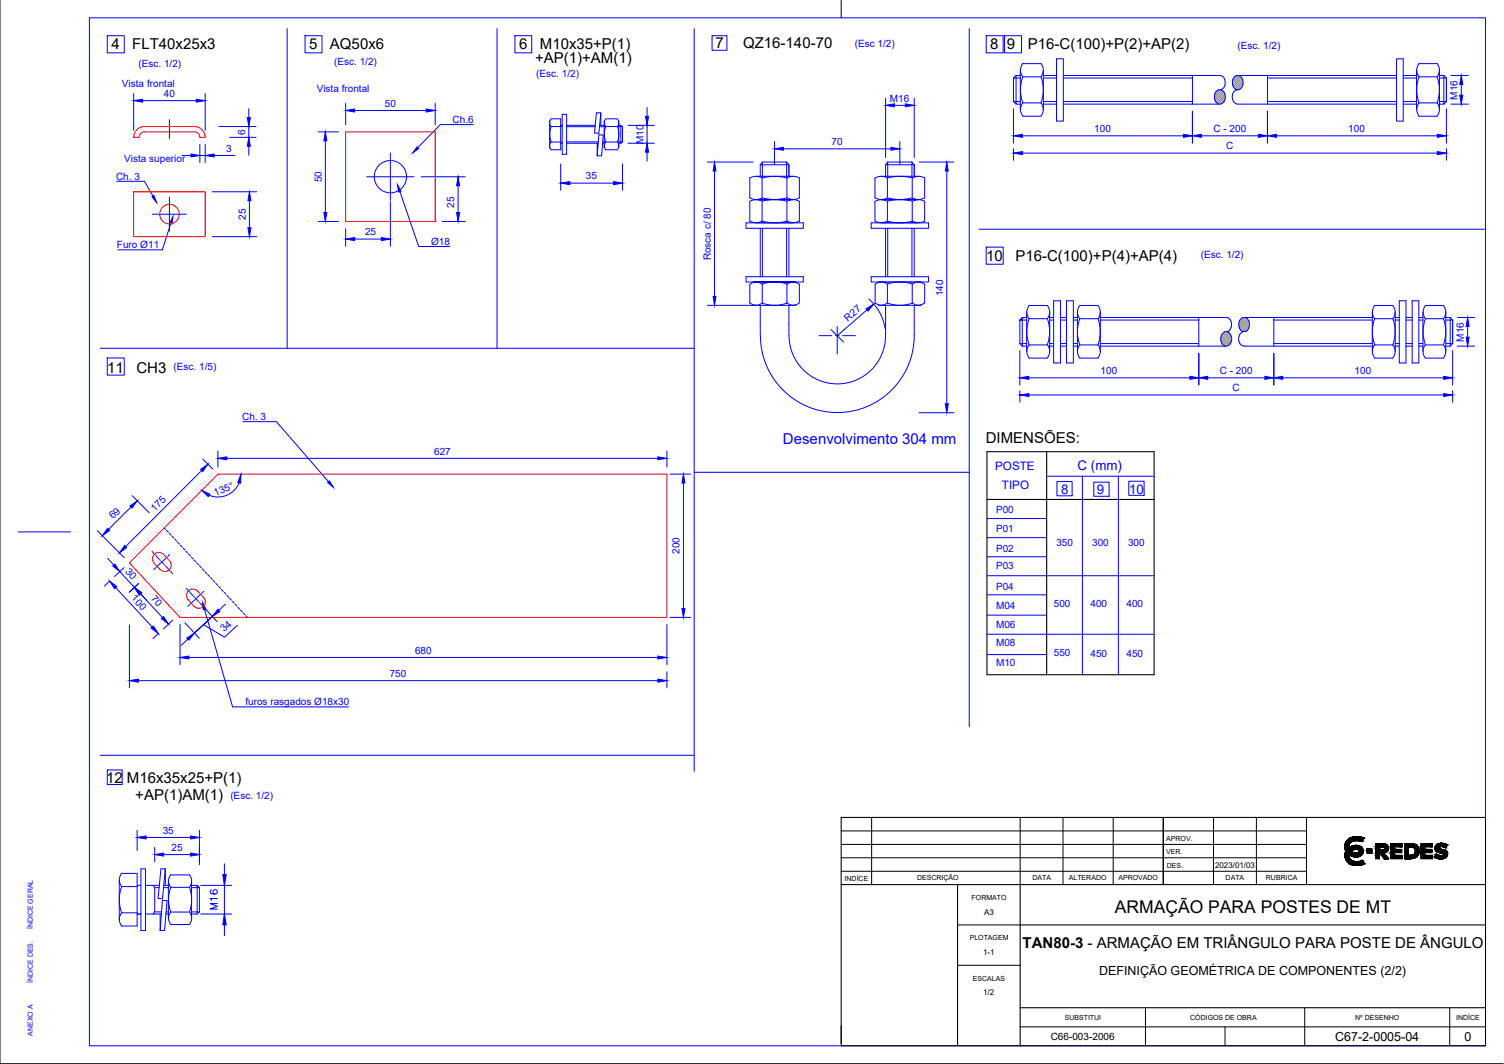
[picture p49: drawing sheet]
<svg xmlns="http://www.w3.org/2000/svg" width="420mm" height="297mm" viewBox="0 0 420 297" stroke-linecap="round" stroke-linejoin="round" font-family="sans-serif">
<defs><g id="words">
<text font-size="4.9" x="311.4" y="255">ARMAÇÃO PARA POSTES DE MT</text>
<g font-size="4.2">
<text x="31.1" y="13.7">4</text>
<text x="36.9" y="13.7">FLT40x25x3</text>
<text x="86.4" y="13.7">5</text>
<text x="92.2" y="13.7">AQ50x6</text>
<text x="145" y="13.7">6</text>
<text x="149.5" y="17.6">+AP(1)+AM(1)</text>
<text x="150.8" y="13.7">M10x35+P(1)</text>
<text x="199.9" y="13.5">7</text>
<text x="207.6" y="13.4">QZ16-140-70</text>
<text x="276.6" y="13.7">8 9</text>
<text x="287.1" y="13.7">P16-C(100)+P(2)+AP(2)</text>
<text x="275.5" y="72.8">10</text>
<text x="283.7" y="72.8">P16-C(100)+P(4)+AP(4)</text>
<text x="30" y="104">11</text>
<text x="38.1" y="104">CH3</text>
<text x="275.4" y="123.7">DIMENSÕES:</text>
<text x="29.6" y="218.5">12 M16x35x25+P(1)</text>
<text x="37.8" y="223.4">+AP(1)AM(1)</text>
<text x="285.7" y="264.6">TAN80-3 - ARMAÇÃO EM TRIÂNGULO PARA POSTE DE ÂNGULO</text>
</g>
<text font-size="4.2" fill="#00f" x="218.7" y="124">Desenvolvimento 304 mm</text>
<g font-size="3.7" fill="#00f">
<text x="301" y="131.3">C (mm)</text>
<text x="296.5" y="137.9">8</text>
<text x="306.5" y="137.9">9</text>
<text x="315.4" y="137.9">10</text>
</g>
<g font-size="3.5">
<text x="307" y="272.3">DEFINIÇÃO GEOMÉTRICA DE COMPONENTES (2/2)</text>
<text x="373" y="290.6">C67-2-0005-04</text>
<text x="409.1" y="290.6">0</text>
</g>
<g font-size="3.3" fill="#00f">
<text x="278" y="131.2">POSTE</text>
<text x="279.9" y="136.6">TIPO</text>
</g>
<g font-size="2.8" fill="#00f">
<text x="238.8" y="13">(Esc 1/2)</text>
<text x="345.7" y="13.8">(Esc. 1/2)</text>
<text x="38.7" y="18.6">(Esc. 1/2)</text>
<text x="93.3" y="18.1">(Esc. 1/2)</text>
<text x="149.8" y="21.4">(Esc. 1/2)</text>
<text x="34.1" y="24.3">Vista frontal</text>
<text x="45.8" y="27.1">40</text>
<text x="88.5" y="25.6">Vista frontal</text>
<text x="107.5" y="29.8">50</text>
<text x="248.6" y="28.4">M16</text>
<text x="407.2" y="27.8" transform="rotate(-90 407.2 27.8)">M16</text>
<text x="126.4" y="34.4">Ch.6</text>
<text x="68.5" y="37.6" transform="rotate(-90 68.5 37.6)">6</text>
<text x="179.7" y="40.2" transform="rotate(-90 179.7 40.2)">M10</text>
<text x="232.3" y="40.5">70</text>
<text x="305.7" y="36.9">100</text>
<text x="339" y="36.9">C - 200</text>
<text x="342.6" y="41.7">C</text>
<text x="376.6" y="36.9">100</text>
<text x="34.7" y="45.3">Vista superior</text>
<text x="63.2" y="42.4">3</text>
<text x="32.4" y="50.2">Ch. 3</text>
<text x="89.9" y="50.9" transform="rotate(-90 89.9 50.9)">50</text>
<text x="163.7" y="50.1">35</text>
<text x="126.9" y="58" transform="rotate(-90 126.9 58)">25</text>
<text x="68.7" y="61.3" transform="rotate(-90 68.7 61.3)">25</text>
<text x="102" y="65.7">25</text>
<text x="32.7" y="69.4">Furo Ø11</text>
<text x="120.4" y="68.4">Ø18</text>
<text x="335.4" y="72">(Esc. 1/2)</text>
<text x="198.6" y="72.7" transform="rotate(-90 198.6 72.7)">Rosca c/ 80</text>
<text x="263.4" y="82.7" transform="rotate(-90 263.4 82.7)">140</text>
<text x="236.9" y="89.8" transform="rotate(-41 236.9 89.8)">R27</text>
<text x="408.9" y="95.4" transform="rotate(-90 408.9 95.4)">M16</text>
<text x="48.5" y="103.2">(Esc. 1/5)</text>
<text x="307.5" y="104.4">100</text>
<text x="340.8" y="104.4">C - 200</text>
<text x="378.4" y="104.4">100</text>
<text x="344.3" y="109.2">C</text>
<text x="67.7" y="117.3">Ch. 3</text>
<text x="121.3" y="126.9">627</text>
<text x="43.3" y="142.9" transform="rotate(-45 43.3 142.9)">175</text>
<text x="60.2" y="138.5" transform="rotate(-22 60.2 138.5)">135°</text>
<text x="278.3" y="143.2">P00</text>
<text x="31.6" y="145" transform="rotate(-45 31.6 145)">69</text>
<text x="278.3" y="148.5">P01</text>
<text x="189.9" y="154.7" transform="rotate(-90 189.9 154.7)">200</text>
<text x="278.3" y="154.2">P02</text>
<text x="295.1" y="152.3">350</text>
<text x="305.1" y="152.3">300</text>
<text x="315.1" y="152.3">300</text>
<text x="34.8" y="159.6" transform="rotate(47 34.8 159.6)">30</text>
<text x="278.3" y="158.9">P03</text>
<text x="36.5" y="167.1" transform="rotate(47 36.5 167.1)">100</text>
<text x="42" y="167.2" transform="rotate(47 42 167.2)">70</text>
<text x="278.3" y="164.7">P04</text>
<text x="278.3" y="170">M04</text>
<text x="294.4" y="169.5">500</text>
<text x="304.6" y="169.5">400</text>
<text x="314.7" y="169.5">400</text>
<text x="62.7" y="176.5" transform="rotate(-43 62.7 176.5)">34</text>
<text x="278.3" y="175.3">M06</text>
<text x="116" y="182.5">680</text>
<text x="278.3" y="180.4">M08</text>
<text x="278.3" y="186">M10</text>
<text x="294.4" y="183.2">550</text>
<text x="304.6" y="183.3">450</text>
<text x="314.7" y="183.3">450</text>
<text x="108.9" y="189">750</text>
<text x="68.5" y="196.8">furos rasgados Ø18x30</text>
<text x="64.3" y="223">(Esc. 1/2)</text>
<text x="45.5" y="232.7">35</text>
<text x="47.9" y="237.6">25</text>
</g>
<text font-size="2.8" x="293.5" y="290.3">C66-003-2006</text>
<g font-size="2.2">
<text x="339.4" y="242.3">2023/01/03</text>
<text x="274.9" y="255.4">A3</text>
<text x="274.7" y="266.7">1-1</text>
<text x="274.6" y="277.8">1/2</text>
</g>
<g font-size="2">
<text x="325.8" y="238.5">VER.</text>
<text x="325.8" y="234.8">APROV.</text>
<text x="236" y="245.9">INDÍCE</text>
<text x="256.2" y="245.7">DESCRIÇÃO</text>
<text x="288.4" y="245.8">DATA</text>
<text x="298.6" y="245.8">ALTERADO</text>
<text x="312.4" y="245.8">APROVADO</text>
<text x="326" y="242.3">DES.</text>
<text x="342.4" y="245.8">DATA</text>
<text x="353.7" y="245.8">RUBRICA</text>
<text x="271.4" y="251.3">FORMATO</text>
<text x="270.9" y="262.5">PLOTAGEM</text>
<text x="271.7" y="273.9">ESCALAS</text>
<text x="297.4" y="284.7">SUBSTITUI</text>
<text x="332.5" y="284.7">CÓDIGOS DE OBRA</text>
<text x="378.6" y="284.8">Nº DESENHO</text>
<text x="406.8" y="284.8">INDÍCE</text>
</g>
<g font-size="2" fill="#00f">
<text x="9.2" y="259.4" transform="rotate(-90 9.2 259.4)">ÍNDICE GERAL</text>
<text x="9.2" y="274.4" transform="rotate(-90 9.2 274.4)">ÍNDICE DES.</text>
<text x="9.2" y="289.1" transform="rotate(-90 9.2 289.1)">ANEXO A</text>
</g>
</g></defs>
<!-- layer: folha -->
<path d="M25 5h390v287h-390zM5.1 148.5h14.7" fill="none" stroke="#00f" stroke-width=".28"/>
<path d="M235 .1v4.9M235 286.3v5" fill="none" stroke="#000" stroke-width=".28"/>
<!-- layer: Grosso -->
<path d="M275.7 139.4h46.7M275.7 126.1h46.7v62.3h-46.7zM292.4 126.1v62.3" fill="none" stroke="#000" stroke-width=".3"/>
<!-- layer: Fino -->
<g fill="none" stroke="#00f" stroke-width=".28">
<path d="M30 10h4.7v4.8h-4.7zM80.2 8v89.2M85.2 10h4.8v4.8h-4.8zM138.9 8v89.2M143.8 10h4.7v4.8h-4.7zM193.9 8v207.3M198.9 10h4.2v4h-4.2zM270.8 8v194.8M275.5 10h4.7v4.8h-4.7zM280.6 10h4.8v4.8h-4.8zM285 19.6v11M291.5 19.6v11"/>
<path d="M295.1 16.4h2v17.4h-2zM390.1 16.4h1.9v17.4h-1.9zM395.7 19.6v11M402.1 19.6v11M47.3 33.4v5.3M132.2 34.8h-9.2l-6.3 6.4M153.6 33.7l-.1 .7 .5 .9h2.6M153.9 33.2h2.7v8.6h-2.7l-.4-.7v-7.2zM154 35.3l-.4 1.9 .4 2.4M156.6 39.7l-2.6-.1-.5 1 .1 .7M157.1 31.9h1.2v11.2h-1.2zM157.1 39.7l-.5 .3h.5"/>
<path d="M157.1 35h-.5l.5 .3M158.3 35h8M158.3 40h8.8M158.3 35.4h7.9M158.3 39.6h8.8M166.6 31.5h1.3l-.6 5.7-1.2-.1zM166.8 40v3.5h1.3l.4-5.8-1.2-.1-.5 5.9M167.5 35h1.3M167.5 35.4h1.3M167.9 31.5v3.5M168.4 40h.4M168.4 39.6h.4"/>
<path d="M168.9 33.7l-.1 .7 .4 .9M169.2 35.3h3.3M169.2 33.2h3.3l.3 .7v7.2l-.3 .7h-3.3l-.4-.7v-7.2zM169.2 35.3l-.4 1.9 .4 2.4M172.5 39.7l-3.3-.1-.4 1 .1 .7M172.5 39.6l.4 1-.1 .7M172.8 33.7l.1 .7-.4 .9 .4 2.5-.4 1.8M172.8 35h.6M172.8 40h.6M172.8 35.4h1.1M172.8 39.6h1.1M173.4 35l.5 .4v4.2"/>
<path d="M173.4 35v5M173.9 39.6l-.5 .4M175.4 35h7.4M175.4 40h7.4M180.8 30v2.5M180.8 35v5M216.4 39.5v6.4M247.4 27.4v16.6M249.9 29.4h3M251.4 39.5v6.4M255.4 27.4v16.6M283.1 21.8v6.5l.7 .8"/>
<path d="M283.1 30.4v9.5M283.1 28.3h1.9M283.8 21.1v8h1.2M283.8 21.1l-.7 .7h1.9M283.8 21.1h1.2M285.6 37.9h45M285.7 28.7h5.1M285.7 21.4a2.86 2.86 0 0 1 0-3.7l5.1 .1a2.78 2.78 0 0 1 0 3.6M285.7 28.7a2.86 2.86 0 0 0 .1 3.7M285.7 32.5h5M290.8 28.7a10.3 10.3 0 0 0 0-7.3h-5.1a10.5 10.5 0 0 0 0 7.3M290.8 28.7a2.86 2.86 0 0 1 0 3.7"/>
<path d="M291.5 21.8h3.6M291.5 28.3h3.6M291.5 21.1h3.6M291.5 29.1h3.6M297.1 29.1h43.6M297.1 21.8h36M297.1 28.3h36M297.1 21.1l44.2 .1M333.1 21.1v8M333.1 31.1v8.8M335.6 37.9h16M339.8 25.5a1.6 1.6 0 0 1 2 0 1.6 1.6 0 0 1 .5 1.8 1.53 1.53 0 0 1-1.5 1.8 1.53 1.53 0 0 1-1.5-1.8 2.17 2.17 0 0 1 .5-1.8z"/>
<path d="M341.3 21.2a2.22 2.22 0 0 1-.3 3.8h-.2M344.7 25.6l-.4 1.5 .4 1.4M344.7 28.5l1.1 .6h44.3M345.2 21.2a2.35 2.35 0 0 0 0 3.7M345.3 21.2l.5-.1 .5 .1M345.8 21.1h44.3M345.8 25l-.6 .2-.5 .4M346.3 21.2a2.18 2.18 0 0 1 1 2.1 2.18 2.18 0 0 1-1.5 1.7l-.5-.1M354.1 21.8h36M354.1 21.1v8M354.1 31.1v8.8M354.1 28.3h36"/>
<path d="M356.6 37.9h44.9M392 21.8h3.7M392 28.3h3.7M392 21.1h3.7M392 29.1h3.7M396.4 28.7h5M396.4 32.5h5M396.4 21.4a2.86 2.86 0 0 1 0-3.7l5 .1a2.78 2.78 0 0 1 .1 3.6M396.4 28.7a2.86 2.86 0 0 0 .1 3.7M401.5 28.7a10.1 10.1 0 0 0-.1-7.3h-5a10.3 10.3 0 0 0 0 7.3M401.5 28.7a2.86 2.86 0 0 1-.1 3.7M402.1 21.8h2"/>
<path d="M402.1 28.3h2M402.1 21.1h1.3M402.1 29.1h1.3M403.4 21.1v8M403.4 21.1l.7 .7M404.1 28.3l-.7 .8M404.1 21.8v6.5M404.1 30.4v9.5M405.3 21.1h4.9M405.3 29.1h4.9M408.2 23.6v3M32.6 50.6h7.7l2.5 4.2"/>
<path d="M42.5 59.8h9.6M47.3 55.1v9.4M102.4 49.3h13.3M109.1 42.7v13.2M111.7 53.5l5.3 15.3h8.6M156.6 45.7v7.4M159.2 51.1h12.2M173.9 45.7v7.4M180.8 42.5v2.5M197.6 45.2h12.8M199.6 47.7v35M209.5 49.7v5.6"/>
<path d="M209.5 56.2v5.6M209.5 56.2l1.7-.5 1.7 .5M209.5 49.7l1.1-.4a3.3 3.3 0 0 1 2.3 .4 13.1 13.1 0 0 1 6.9 0M211.2 55.7h10.4M211.2 49.2h10.4M212.9 49.7v5.6M212.9 56.2v5.6M212.9 56.2a13.1 13.1 0 0 1 6.9 0M213 45.2h6.8M213 45.2v4M213 45.2l-.6 .8v3.2M218.9 41.6h30"/>
<path d="M219.8 45.2v4M219.8 45.2l.6 .8v3.2v-3.2h-8M219.8 49.7v5.6M219.8 55.2a13.1 13.1 0 0 1-6.9 0 3.4 3.4 0 0 1-3.4 0M219.9 49.7l1.7-.5 1.7 .5M219.9 55.2l1.7 .5 1.7-.5M223.3 49.7v5.6M223.3 56.2v5.6M223.3 56.2l-1.7-.5-1.7 .5-.1 5.6M244.5 56.2l1.7-.5 1.7 .5v5.6l-1.7 .4-1.8-.4zM246.2 55.7h10.4M246.2 49.2h10.4"/>
<path d="M247.9 49.7v5.6M247.9 49.7l-1.7-.5-1.7 .5-.1 5.6 1.8 .4 1.7-.5M247.9 56.2a13.1 13.1 0 0 1 7 0M247.9 49.7a13.1 13.1 0 0 1 7 0M247.9 55.2a13.1 13.1 0 0 0 7 0M248 45.2h6.8M248 45.2v4M248 45.2l-.6 .8v3.2M254.8 45.2v4M254.8 45.2l.6 .8v3.2v-3.2h-8M254.8 49.7v5.6M254.9 56.2l1.7-.5 1.7 .5v5.6l-1.7 .4-1.7-.5z"/>
<path d="M254.9 49.7l1.7-.5 1.7 .5v5.6l-1.7 .4-1.7-.5M256.8 45.2h9.7M264.5 47.7v65M283.1 41.5v3.2M285.6 42.7h115.9M404.1 41.5v3.2M47.7 62.4l-2.4 7.4h-12.4M208.4 62.2h16v1.5h-16zM208.4 77.2h16v1.5h-16zM209.5 61.7l1.7 .5 1.7-.5a13.1 13.1 0 0 0 6.9 0M210.3 78.9l1.4-.1 1.3 .6M212.4 63.7v13.5"/>
<path d="M212.9 79.4v5.2M213 79.3a9.6 9.6 0 0 1 6.9 0M213 63.7v13.5M219.8 63.7v13.5M219.9 61.7l1.7 .5 1.7-.5M220.4 63.7v13.5M222.2 78.7l1.1 .7v5.2l-1.1 .6h-11.6l-1.1-.6v-5.2l1.1-.7M222.2 78.7h-11.6h11.6M222.4 78.9l-1.3-.1-1.2 .6-.1 5.2M243.4 62.2h16v1.5h-16zM243.4 77.2h16v1.5h-16zM244.5 79.4l1.1-.7h11.6l1.1 .7v5.2l-1.1 .6h-11.6l-1.1-.6z"/>
<path d="M245.3 78.9l1.4-.1 1.3 .6M247.4 63.7v13.5M247.9 79.4v5.2M247.9 79.3a9.6 9.6 0 0 1 7 0M247.9 61.7a13.1 13.1 0 0 0 7 0M248 63.7v13.5M254.8 63.7v13.5M254.8 79.4v5.2M255.4 63.7v13.5M257.5 78.9l-1.4-.1-1.2 .6M273.5 64h141.5M275.5 69h4.7v4.8h-4.7z"/>
<path d="M28 97.2h165.9M30 99.9h4.7v4.8h-4.7zM197.6 85.2h12.8M212.4 85.2v8.5M212.9 84.6a9.6 9.6 0 0 0 7 0M213 84.6l-1.3 .6-1.3-.1M219.9 84.6l1.2 .6 1.4-.1M220.4 85.2v8.5a13.5 13.5 0 0 0 13.5 13.5 13.5 13.5 0 0 0 13.5-13.5v-8.5M228.8 93.7h3.6M232.1 92l3.6 3.5M233.4 93.7h1M233.9 91.1v7.7"/>
<path d="M235.4 93.7h3.6M242.2 86.5l-8.3 7.2M242.7 83.5a13.5 13.5 0 0 1 4.5 8.2M247.9 84.6l-1.2 .6-1.4-.1M247.9 84.6a9.6 9.6 0 0 0 7 0M254.9 84.6l1.2 .6 1.4-.1M255.4 85.2a43 43 0 0 1-.7 13.9 21.5 21.5 0 0 1-23.5 15.9 21.5 21.5 0 0 1-18.8-21.3M284.9 97.9v9.6M284.9 89.4v6.5l.7 .7v-8l-.7 .8h1.9M284.9 95.9h1.9M285.6 88.6h1.2M285.6 96.6h1.2"/>
<path d="M286.8 87.1v11M287.5 85.3h5.1a2.86 2.86 0 0 1 0 3.7h-5.1M287.5 96.3h5.1M287.5 85.3a2.86 2.86 0 0 0 0 3.7M287.5 88.9a10.3 10.3 0 0 0 0 7.4 2.86 2.86 0 0 0 0 3.6M287.5 100h5M292.6 88.9a10.3 10.3 0 0 1 0 7.4 2.86 2.86 0 0 1 0 3.6M293.2 89.4h1.1M293.2 95.9h1.1M293.2 88.6h1.1M293.2 96.6h1.1M293.2 87.1v11"/>
<path d="M294.3 84h1.9v17.3h-1.9zM296.2 89.4h1.7M296.2 95.9h1.7M296.2 88.6h1.7M296.2 96.6h1.7M297.9 84h1.9v17.3h-1.9zM299.8 89.4h1.2M299.8 95.9h1.2M299.8 88.6h1.2M299.8 96.6h1.2M301 87.1v11M301.7 88.9a10.3 10.3 0 0 0 0 7.4 2.86 2.86 0 0 0 0 3.6"/>
<path d="M301.7 85.3h5a2.86 2.86 0 0 1 0 3.7h-5a2.85 2.85 0 0 1 0-3.7zM301.7 96.3h5M301.7 100h5M306.7 88.9a10.3 10.3 0 0 1 0 7.4 2.86 2.86 0 0 1 0 3.6M307.4 88.6h35.1M307.4 96.6h35M307.4 87.1v11M307.4 89.4h27.5M307.4 95.9h27.5M334.9 88.6v8M334.9 98.6v8.9M341.1 95.4l.9 1.1"/>
<path d="M341.2 93.8v1.6M342 92.7a1.85 1.85 0 0 1 1.8 .7 1.85 1.85 0 0 1 .1 2l-.8 1.1M342 96.5l.5 .1 .6-.1M342 92.8l-.9 1M342.5 88.6l.6 .2M343.1 92.4l-.6 .2M343.1 88.8l.5 .4a2.39 2.39 0 0 1 0 2.8M343.6 92l-.5 .5M346.5 92l.5 .5M347 96.5l.6 .1M347 92.4l.6 .2 .5-.2M347.6 88.6h35.8"/>
<path d="M347.6 96.6h35.8M347.6 92.6a2.17 2.17 0 0 0-1.6 1.7 2.17 2.17 0 0 0 1 2.2M348.1 88.8a2.37 2.37 0 0 1 .5 3.2M348.1 88.8a1.63 1.63 0 0 0-1.6 .4 1.63 1.63 0 0 0-.4 1.7l.4 1.1M348.6 92l-.5 .5M355.9 88.6v8M355.9 98.6v8.9M355.9 89.4h27.5M355.9 95.9h27.5M383.4 87.1v11M384 85.3h5.1a2.86 2.86 0 0 1 0 3.7h-5.1M384 96.3h5.1"/>
<path d="M384 85.3a2.86 2.86 0 0 0 0 3.7M384 88.9a10.3 10.3 0 0 0 0 7.4 2.86 2.86 0 0 0 .1 3.6M384 100h5.1M389.1 88.9a10.3 10.3 0 0 1 0 7.4 2.86 2.86 0 0 1 0 3.6M389.8 89.4h1.1M389.8 95.9h1.1M389.8 88.6h1.1M389.8 96.6h1.1M389.8 87.1v11M390.9 84h1.9v17.3h-1.9zM392.8 89.4h1.7M392.8 95.9h1.7"/>
<path d="M392.8 88.6h1.7M392.8 96.6h1.7M394.5 84h1.9v17.3h-1.9M394.5 84v17.3M396.4 89.4h1.1M396.4 95.9h1.1M396.4 88.6h1.1M396.4 96.6h1.1M397.5 87.1v11M398.2 96.3a2.86 2.86 0 0 0 0 3.6M398.2 85.3h5a2.86 2.86 0 0 1 0 3.7h-5M398.2 96.3h5"/>
<path d="M398.2 100h5M398.2 85.3a2.86 2.86 0 0 0 0 3.7M398.2 88.9a10.3 10.3 0 0 0 0 7.3M403.2 88.9a10.3 10.3 0 0 1 0 7.4 2.86 2.86 0 0 1 0 3.6M403.9 89.4h1.9M403.9 87.1v11M403.9 95.9h1.9M403.9 88.6h1.2M403.9 96.6h1.2M405.1 88.6v8M405.1 88.6l.7 .8M405.8 95.9l-.7 .7"/>
<path d="M405.8 89.4v6.5M405.8 97.9v9.6M407.1 88.6h4.9M407.1 96.6h4.9M410 91.1v3M67.8 117.7h9.4l14.6 16.8M256.8 115.2h9.7M284.9 109.1v3.2M287.4 105.5h45M287.4 110.3h115.9M337.4 105.5h16M358.4 105.5h44.9"/>
<path d="M405.8 109.1v3.2M193.9 131.9h76.9M292.4 133h30M295.3 134.4h4.2v4h-4.2zM302.4 133v55.4M305.6 134.6h4.2v3.9h-4.2zM312.4 133v55.4M315.3 134.4h4.3v3.9h-4.3zM42.5 154l.6 .6M43.2 154.8l.2 .2M43.4 158.5l-.5 .5M43.6 155.1l.8 1"/>
<path d="M43.8 158.2l-.2 .2M44.6 156.2l.1 .2M44.9 157.2l-.9 .8M45 156.6l.8 .9M45.3 156.8l-.2 .2M45.9 147.3l.4 .5M46 157.7l.1 .2M46.3 158.1l.9 .9M46.4 155.8l-.9 .9M46.5 148l.5 .6M46.7 155.5l-.1 .1M47.3 148.9l.5 .5"/>
<path d="M47.3 159.2l.2 .2M47.4 154.8l-.5 .5M47.7 159.5l.5 .6M48 149.7l.6 .5M48.9 150.5l.5 .6M49.6 151.3l.5 .6M50.4 152.2l.5 .5M51.1 153l.5 .5M51.9 153.8l.5 .6M52.7 154.6l.5 .6M53.4 155.5l.5 .5M54.2 156.3l.5 .5"/>
<path d="M54.9 157.1l.6 .6M55.7 157.9l.5 .6M56.5 158.8l.5 .5M57.2 159.6l.5 .5M275.7 144.8h16.7M275.7 150.1h16.7M275.7 155.4h16.7M52 164.2l.6 .6M52.7 165l.2 .2M53 168.8l-.5 .5M53.1 165.4l.8 .9M53.3 168.5l-.2 .1"/>
<path d="M54.1 166.5l.2 .2M54.4 166.9l.9 .9M54.4 167.4l-.9 .9M54.8 167.1l-.2 .1M55.5 168l.2 .1M55.8 168.3l.9 .9M55.9 166.1l-.9 .8M56.3 165.7l-.3 .2M56.9 169.4l.1 .2M56.9 165.1l-.5 .5M57.1 170l7.9 27.3h32.5M57.2 169.8l.5 .6"/>
<path d="M58 160.4l.5 .5M58.8 161.2l.5 .6M59.6 162l.5 .6M60.3 162.9l.5 .5M61.1 163.7l.5 .5M61.8 164.5l.6 .6M62.6 165.3l.5 .6M63.4 166.2l.5 .5M64.1 167l.5 .5M64.9 167.8l.5 .6M65.7 168.6l.5 .6M66.4 169.5l.5 .5"/>
<path d="M67.2 170.3l.5 .5M67.9 171.1l.6 .6M68.7 171.9l.4 .5M275.7 166.1h16.7M275.7 160.7h46.7M275.7 171.7h16.7M275.7 177.1h46.7M275.7 182.7h16.7M28 210.8h165.9M30 215h4.1v4h-4.1zM38.3 231.8v5.7M40.8 233.8h12.4"/>
<path d="M55.7 231.8v9.6M33.3 245.7v11M34 247.5a2.85 2.85 0 0 1 0-3.7h4.3v14.7h-4.3a2.86 2.86 0 0 1 0-3.7M34 247.5a10.3 10.3 0 0 0 0 7.3M34 254.8h4.3M34 247.5h4.3M38.3 255.2h1.1M38.3 247.2h1.1M39.4 242.6h1.2v17.2h-1.2zM40.6 255.2h4.5M40.6 247.2h3.9M42.8 247.2l.4 .6v6.7l-.4 .7"/>
<path d="M43.2 254.6h1.9M43.2 247.8h1.2M44.7 255.2v4.6M45 242.6h1.2l-.8 8.3-1.2-.1zM45.4 251.3l1.3 .1-.7 8.4h-1.3zM45.7 247.8h1.3M45.8 247.2h1.2M46.2 242.6v4.6M46.4 255.2h.6M46.4 254.6h.6M47 246v10.4M47.7 254.6h5.2"/>
<path d="M47.7 247.7h5.2M47.7 247.7a2.69 2.69 0 0 1 0-3.5h5.2a2.66 2.66 0 0 1 0 3.5M47.7 254.6a2.69 2.69 0 0 0 0 3.5h5.2M47.7 247.7a9.7 9.7 0 0 0 0 6.9M52.9 247.7a9.7 9.7 0 0 1 0 6.9M52.9 254.6a2.69 2.69 0 0 1 0 3.5M53.5 255.2h1.6M53.5 247.2h1.6M53.5 246v10.4M53.5 254.6h2.2M53.5 247.8h2.2M55.7 247.8l-.6-.6v8l.6-.6"/>
<path d="M55.7 247.8v6.8M56.1 255.2h8.6M56.1 247.2h8.6M59 248.4l-.2 .2a.64 .64 0 0 0 .3 .9h1.3a.62 .62 0 0 0 .1-1 .62 .62 0 0 0-1 .2 .62 .62 0 0 0 .5 .9M60.7 252.3h-2l2 .7-2 .8h2M60.7 250.9h-2l.4 .4M62.7 241.2v20"/>
<circle cx="109.1" cy="49.3" r="4.5"/>
</g>
<!-- layer: LEGENDA -->
<path d="M235 228.2h180v63.8h-180zM235 247h180M267.5 247v45M285 258.2h130M285 247v45M285 281.3h130" fill="none" stroke="#000" stroke-width=".3"/>
<g fill="none" stroke="#000" stroke-width=".28">
<path d="M235 235.7h130M235 232h130M235 239.5h130M243.5 228.2v18.8M285 228.2v18.8M297 228.2v18.8M311 228.2v18.8M339 228.2v18.8M351 228.2v18.8M365 228.2v18.8M235 243.2h130M267.5 258.2h17.5"/>
<path d="M267.5 269.5h17.5M285 286.7h130M320 281.3v10.7M342.2 286.7v5.3M364.5 281.3v10.7M405 281.3v10.7"/>
</g>
<path d="M325 228.2v18.8" fill="none" stroke="#000" stroke-width=".34"/>
<!-- layer: Fino -->
<g fill="#00f" stroke="#00f" stroke-width=".28">
<path d="M42.5 54.9l.5-.3 .7 1.9z"/>
<path d="M48.3 60.5l-.3 2.1-.6-.3z"/>
<path d="M180.8 40l.4 2.5h-.9z"/>
<path d="M180.3 32.5h.9l-.4 2.5z"/>
<path d="M156.6 51.1l2.6-.4v.8z"/>
<path d="M171.4 50.7l2.5 .4-2.5 .4z"/>
<path d="M216.4 41.6l2.5-.5v.8z"/>
<path d="M248.9 41.1l2.5 .5-2.5 .3z"/>
<path d="M199.2 82.7h.8l-.4 2.5z"/>
<path d="M199.6 45.2l.4 2.5h-.8z"/>
<path d="M241.9 86.2l2.2-1.3-1.6 2z"/>
<path d="M247.4 29.4l2.5-.4v.8z"/>
<path d="M252.9 29l2.5 .4-2.5 .4z"/>
<path d="M116.5 41l.5 .5-1.7 1.2z"/>
<path d="M111 51.6l1 1.8-.6 .2z"/>
<path d="M264.5 45.2l.4 2.5h-.8z"/>
<path d="M264.1 112.7h.8l-.4 2.5z"/>
<path d="M283.1 37.9l2.5-.4v.8z"/>
<path d="M330.6 37.5l2.5 .4-2.5 .4z"/>
<path d="M333.1 37.9l2.5-.4v.8z"/>
<path d="M351.6 37.5l2.5 .4-2.5 .4z"/>
<path d="M354.1 37.9l2.5-.4v.8z"/>
<path d="M401.5 37.5l2.6 .4-2.6 .4z"/>
<path d="M283.1 42.7l2.5-.4v.9z"/>
<path d="M401.5 42.3l2.6 .4-2.6 .5z"/>
<path d="M407.8 26.6h.8l-.4 2.5z"/>
<path d="M408.2 21.1l.4 2.5h-.8z"/>
<path d="M284.9 105.5l2.5-.4v.8z"/>
<path d="M332.4 105.1l2.5 .4-2.5 .4z"/>
<path d="M334.9 105.5l2.5-.4v.8z"/>
<path d="M353.4 105.1l2.5 .4-2.5 .4z"/>
<path d="M355.9 105.5l2.5-.4v.8z"/>
<path d="M403.3 105.1l2.5 .4-2.5 .4z"/>
<path d="M284.9 110.3l2.5-.4v.8z"/>
<path d="M403.3 109.9l2.5 .4-2.5 .4z"/>
<path d="M409.6 94.1h.8l-.4 2.5z"/>
<path d="M410 88.6l.4 2.5h-.8z"/>
<path d="M91.5 134.7l.5-.4 1.1 1.7z"/>
<path d="M56.6 168.1l.8 1.9-.6 .2z"/>
<path d="M62.2 244.2h1l-.5 3z"/>
<path d="M62.7 255.2l.5 3h-1z"/>
<path d="M38.3 233.8l2.5-.4v.8z"/>
<path d="M53.2 233.4l2.5 .4-2.5 .4z"/>
</g>
<!-- layer: Medio -->
<g fill="none" stroke="#f00" stroke-width=".28">
<path d="M37.3 38.3h.1M38.5 36l1.2-.6 .6-.1h14a2.98 2.98 0 0 1 3 3h-1.5a1.5 1.5 0 0 0-1.5-1.5h-14a1.59 1.59 0 0 0-1.5 1.5h-1.5a3.2 3.2 0 0 1 1.2-2.3zM96.6 36.8h25v25h-25zM37.3 53.5h20v12.6h-20zM96.6 61.8h.1M121.6 61.8h.1M60.9 132.4h125.4v40h-136l-14.1-15.3zM45.7 154.8a1.8 1.8 0 0 0-2.5-.1 1.8 1.8 0 0 0-.1 2.5M45.7 154.8l1.7 1.7a1.8 1.8 0 0 1-.1 2.6 1.8 1.8 0 0 1-2.6-.1l-1.6-1.7M50.8 157.9h.1M56.9 166.8l-1.7-1.8a1.8 1.8 0 0 0-2.5-.1 1.8 1.8 0 0 0-.1 2.6l1.6 1.8M56.9 166.8a1.8 1.8 0 0 1-.1 2.5 1.8 1.8 0 0 1-2.6 0"/>
<circle cx="47.3" cy="59.8" r="2.73"/>
</g>
<!-- layer: COTAGENS -->
<g fill="none" stroke="#00f" stroke-width=".28">
<path d="M37.3 26.1v10.3M39.8 28.1h15M57.3 26.1v10.3M61.1 35.3h10.4M64.1 38.3h7.4M69.5 30.3v2.5M69.5 35.3v3M88.9 36.8h5.7M90.9 39.3v20M96.6 28.9v5.9M99.1 30.8h19.9M121.6 28.9v5.9"/>
<path d="M50.8 43.4h2.5M55.8 40.3v5.1M55.8 43.4h1.5M57.3 40.3v5.1M59.3 53.5h12.4M59.8 43.4h5.8M69.5 40.8v2.5M69.7 56v7.6M109.1 56.3v12.4M117.6 49.3h12.4M128 51.8v7.5M59.3 66.1h12.4"/>
<path d="M88.9 61.8h5.7M96.6 63.8v4.9M99.1 66.7h7.5M123.6 61.8h6.4M36.9 138.4l4.8 4.8M56.3 131.3l-21.2 21.3M56.7 128.2l2.8 2.8M60.9 125.9v4.5M63.4 128h120.4M66.8 134.8a6.4 6.4 0 0 1-8.4 3.5M186.3 125.9v4.5M187.2 132.4h5.7"/>
<path d="M190.9 134.9v35M27.2 148.2l7.5 7.5M30.1 155.9l1.7 1.8M33.5 159.6l4 4.4M34.7 158.5l-2.7 2.4M36.6 141.5l-6.2 6.3M30.6 162.3l-1.4 1.3M32.3 164.1l10.2 11M36.2 174.5v17.5M38.7 162.9l-2.6 2.4M41 167.6l-1.7-1.8 6.1 6.6M44.2 176.9l-1.4 1.4"/>
<path d="M48.3 173.1l-2.7 2.5M50.3 174.4v11.2M51.6 173.8l4.1 4.4M52.5 178.4l-1.8 1.7M54.3 176.7l5-4.6-5 4.6M56.6 169.2l4.1 4.4M56.8 174.4l5.9 3.5 3.6-3.3M63 168.7l-1.9 1.7M186.3 174.4v11.2M187.2 172.4h5.7M38.7 190h145.1M52.8 183.5h131"/>
<path d="M186.3 187.6v4.4M43.2 236.6v4M45.7 238.6h7.5M55.7 236.6v4"/>
</g>
<g fill="#00f" stroke="#00f" stroke-width=".28">
<path d="M96.6 30.8l2.5-.4v.9z"/>
<path d="M119 30.4l2.6 .4-2.6 .5z"/>
<path d="M90.5 59.3h.8l-.4 2.5z"/>
<path d="M90.9 36.8l.4 2.5h-.8z"/>
<path d="M96.6 66.7l2.5-.4v.9z"/>
<path d="M106.6 66.3l2.5 .4-2.5 .5z"/>
<path d="M127.6 59.3h.8l-.4 2.5z"/>
<path d="M128 49.3l.4 2.5h-.8z"/>
<path d="M69.5 38.3l.4 2.5h-.8z"/>
<path d="M69.1 32.8h.8l-.4 2.5z"/>
<path d="M37.3 28.1l2.5-.4v.8z"/>
<path d="M54.8 27.7l2.5 .4-2.5 .4z"/>
<path d="M69.3 63.6h.8l-.4 2.5z"/>
<path d="M69.7 53.5l.4 2.5h-.8z"/>
<path d="M53.3 43l2.5 .4-2.5 .4z"/>
<path d="M57.3 43.4l2.5-.4v.8z"/>
<path d="M60.9 128l2.5-.5v.8z"/>
<path d="M183.8 127.5l2.5 .5-2.5 .3z"/>
<path d="M56 131l2.1-1.4-1.5 2z"/>
<path d="M34.8 152.3l.6 .6-2 1.4z"/>
<path d="M31.5 158l.6-.5 1.4 2.1z"/>
<path d="M37.5 164l2.1 1.5-.7 .6z"/>
<path d="M45.1 172.7l.6-.6 1.4 2.1z"/>
<path d="M52.2 178.1l2.1-1.4-1.5 2z"/>
<path d="M60.9 170.1l.5 .6-2.1 1.4z"/>
<path d="M190.9 132.4l.4 2.5h-.8z"/>
<path d="M190.5 169.9h.8l-.4 2.5z"/>
<path d="M56.3 136.9l2.3 1.1-.4 .6z"/>
<path d="M67.3 132.4l-.1 2.5-.8-.2z"/>
<path d="M50.3 183.5l2.5-.3v.8z"/>
<path d="M183.8 183.2l2.5 .3-2.5 .5z"/>
<path d="M30.6 162.2l2 1.6-.6 .5z"/>
<path d="M42.2 175.3l.6-.5 1.4 2.1z"/>
<path d="M36.2 190l2.5-.4v.8z"/>
<path d="M183.8 189.6l2.5 .4-2.5 .4z"/>
<path d="M30.1 147.5l.5 .6-2 1.4z"/>
<path d="M36.3 141.3l2.1-1.5-1.5 2z"/>
<path d="M43.2 238.6l2.5-.4v.8z"/>
<path d="M53.2 238.2l2.5 .4-2.5 .4z"/>
</g>
<!-- layer: logo -->
<path d="M376.4 234.5a4.3 4.3 0 0 1 4.6-.5l-.5 .9a2.95 2.95 0 0 0-3.6 1l-.1 .8 .3-.2a2.86 2.86 0 0 1 3.2 0 1.7 1.7 0 0 1 .2 2.1 1.7 1.7 0 0 1-2.1 .6l-1.5-.6a1.73 1.73 0 0 0 1.9 1.9l1.8-.3 .6 1-.5 .2a3.4 3.4 0 0 1-5-2.8 2.09 2.09 0 0 0 0-2.1l.1-1zM377.4 237.6a1.44 1.44 0 0 1 2.3 0 1.4 1.4 0 0 1-2.3 0zM381.8 237.1h1.4v1h-1.4zM384.3 235.5a4.4 4.4 0 0 1 3.2 .5 1.27 1.27 0 0 1 .2 1.3 1.27 1.27 0 0 1-1.1 .8l1.3 1.6h-1.2l-1.2-1.5h-.2v1.5h-1zM385.3 236.4h.9a.49 .49 0 0 1 .6 .5 .49 .49 0 0 1-.7 .4h-.8zM388.5 235.5h3.2v.9h-2.2v.7h2.1v.9h-2.1v.8h2.2v.9h-3.2zM388.5 235.5h.1M392.5 235.5h1.5a2.15 2.15 0 0 1 2.4 2.2 2.15 2.15 0 0 1-2.6 2h-1.3zM393.4 236.4h.6a1.22 1.22 0 0 1 1.4 1.2 1.22 1.22 0 0 1-1.4 1.2h-.6zM397 235.5h3.2v.9h-2.2v.7h2v.9h-2v.8h2.2v.9h-3.2zM401.1 236.1a2.44 2.44 0 0 1 3.2-.1l-.2 .3a.34 .34 0 0 1-.3 .4 .34 .34 0 0 1-.4-.2l-.7-.2a.44 .44 0 0 0-.7 .4 .44 .44 0 0 0 .6 .4 1.41 1.41 0 0 1 1.8 1.5 1.41 1.41 0 0 1-2 1.2l-.9-.2-.7-.3 .5-.9a1.31 1.31 0 0 0 2 .1l-.4-.3a1.59 1.59 0 0 1-1.9-2z" fill="none" stroke="#000" stroke-width=".28"/>
<g fill="#000" stroke="#000" stroke-width=".28">
<path d="M377.8 236.2h2zM378.6 239.3h.5zM378.7 236h.4zM378.8 233.5h.3zM382.1 237.1h.5zM384.3 235.5h.9zM385.8 236.4h2zM386.1 237.3h1.6zM386.3 236.4h1.5zM386.3 237.3h1.4zM386.6 239.7h1.3zM386.7 239.7h1.2z"/>
<path d="M392.5 235.5h.4zM394.2 236.4h1.9zM394.2 238.8h1.9zM394.4 236.5h1.8zM394.4 238.8h1.7zM400.9 236.8h1.1zM402 238h2.3zM402.4 239.8h.4zM402.4 235.4h.3zM402.8 238.9h1.5zM403 238.2h1.4zM403 238.8h1.3z"/>
<path d="M403.2 238.4h1.2zM403.7 236.6h.2zM380.5 240.2h.2z"/>
<path d="M375.7 236.2h1.1zM375.7 236.2h1.1z"/>
<path d="M375.7 236.5h1.1zM375.7 236.5h1.1z"/>
<path d="M375.7 236.7h1.1zM375.7 236.7h1.1zM375.7 236.7h1.1zM375.7 236.7h1.1zM375.7 236.7h1.1zM375.7 236.7h1.1z"/>
<path d="M375.7 236.7h1.1zM375.7 236.7h1.1z"/>
<path d="M375.7 236.7h1.1zM375.7 236.7h1.1z"/>
<path d="M375.7 236.7h1.1zM375.7 236.7h1.1z"/>
<path d="M375.7 236.7h4.8zM375.7 236.7h4.8z"/>
<path d="M375.7 238.6h1.2zM375.7 238.6h1.2zM375.7 238.6h1.2zM375.7 238.6h1.2z"/>
<path d="M375.7 238.6h1.2zM375.7 238.6h1.2z"/>
<path d="M375.7 238.6h1.2zM375.7 238.6h1.2zM375.7 238.6h1.2zM375.7 238.6h1.2z"/>
<path d="M375.7 238.6h1.2zM375.7 238.6h1.2zM375.7 238.6h1.2zM375.7 238.6h1.2z"/>
<path d="M375.7 238.6h1.2zM375.7 238.6h1.2zM375.7 238.6h1.2zM375.7 238.6h1.2z"/>
<path d="M375.8 235.7h1.2zM375.8 235.7h1.2z"/>
<path d="M375.8 237.1h2.9zM375.8 237.1h2.9z"/>
<path d="M375.7 236.3l1.1 .1zM375.7 236.3l1.1 .1z"/>
<path d="M375.7 236.4h1.1zM375.7 236.4h1.1z"/>
<path d="M375.7 236.4l1.1 .1zM375.7 236.4l1.1 .1z"/>
<path d="M375.7 236.5l1.1 .1zM375.7 236.5l1.1 .1zM375.7 236.6h1.1zM375.7 236.6h1.1z"/>
<path d="M375.7 236h1.1zM375.7 236h1.1z"/>
<path d="M375.7 236l1.1 .2zM375.7 236l1.1 .2z"/>
<path d="M375.7 236.2h1.1zM375.7 236.2l1.1 .1z"/>
<path d="M375.7 236.6l1.1 .1zM375.7 236.6l1.1 .1zM375.7 236.7h1.1zM375.7 236.7h1.1z"/>
<path d="M375.7 236.7h1.1zM375.7 236.7h1.1z"/>
<path d="M376.8 236.7h3.7zM376.8 236.7h3.7z"/>
<path d="M376.8 236.7h3.7zM376.8 236.7h3.7zM376.8 236.7h3.7zM376.8 236.7h3.7z"/>
<path d="M375.7 238.7h1.1zM375.7 238.7h1.1z"/>
<path d="M375.7 238.7h1.1zM375.7 238.7h1.1z"/>
<path d="M375.7 238.7l1.1 .1zM375.7 238.7l1.1 .1z"/>
<path d="M375.7 238.8l1.1 .2v-.2zM375.7 238.8l1.1 .2h-1.1z"/>
<path d="M375.7 239l1.1 .1zM375.7 239l1.1 .1z"/>
<path d="M375.7 239.1l1.2 .1zM375.7 239.1l1.2 .1z"/>
<path d="M375.7 235.9h1.2zM375.7 235.9l1.1 .1z"/>
<path d="M376.9 236.7h3.6zM376.9 236.7h3.6z"/>
<path d="M376.9 238.6h3.6zM376.9 238.6h3.6z"/>
<path d="M376.9 238.6h3.6zM376.9 238.6h3.6z"/>
<path d="M376.9 238.6h3.6zM376.9 238.6h3.6z"/>
<path d="M376.9 238.6h3.6zM376.9 238.6h3.6z"/>
<path d="M375.7 238.6h1.2zM375.7 238.6l1.1 .1z"/>
<path d="M375.7 239.2h1.2zM375.7 239.2h1.2z"/>
<path d="M375.8 239.2l1.1 .1zM375.8 239.2l1.1 .1zM375.8 239.3h1.1zM375.8 239.3h1.1z"/>
<path d="M375.7 235.8h1.2zM375.7 235.8l1.2 .1z"/>
<path d="M375.8 239.3l1.2 .3-.1-.3zM375.8 239.3l1.2 .3h-1.2z"/>
<path d="M375.8 235.7l1.1 .1 .1-.1zM375.8 235.7l1.1 .1h-1.2z"/>
<path d="M375.8 235.5h1.2zM375.8 235.5l1.2 .2z"/>
<path d="M375.8 239.6l1.3 .2-.1-.2zM375.8 239.6l1.3 .2h-1.2z"/>
<path d="M375.8 235.4h1.3zM375.8 235.4h1.3z"/>
<path d="M375.8 235.4h1.3zM375.8 235.4l1.2 .1z"/>
<path d="M377.1 236.5h3.2zM377.1 236.5h3.2z"/>
<path d="M375.9 239.8h1.3zM375.9 239.8h1.3z"/>
<path d="M375.9 235.4h1.3zM375.9 235.4h1.2z"/>
<path d="M375.9 239.8l1.5 .2-.2-.2zM375.9 239.8l1.5 .2h-1.4z"/>
<path d="M376 235.2h1.3zM376 235.2l1.2 .2h-1.3z"/>
<path d="M376 237.6h1.4zM376 237.6h1.4zM376 237.6h1.4zM376 237.6h1.4z"/>
<path d="M376 237.6l1.5 .1zM376 237.6l1.5 .1z"/>
<path d="M376 237.7h1.6zM376 237.7h1.6z"/>
<path d="M376 235.1l1.3 .1 .2-.1zM376 235.1l1.3 .1h-1.3zM376 235.2h1.3zM376 235.2h1.3z"/>
<path d="M376 237.5h1.6zM376 237.5l1.4 .1z"/>
<path d="M376 237.7l1.7 .2zM376 237.7l1.7 .2z"/>
<path d="M376.1 235h1.6zM376.1 235l1.4 .1z"/>
<path d="M375.9 237.4h1.8zM375.9 237.4l1.7 .1z"/>
<path d="M375.9 237.9h2zM375.9 237.9h2z"/>
<path d="M376.1 234.9h1.7zM376.1 234.9l1.6 .1z"/>
<path d="M375.9 237.3h2zM375.9 237.3l1.8 .1z"/>
<path d="M375.9 237.9l2.1 .1zM375.9 237.9l2.1 .1z"/>
<path d="M375.8 237.3h2.2zM375.8 237.3h2.1z"/>
<path d="M376.2 234.8h1.8zM376.1 234.9h1.7z"/>
<path d="M375.9 238l2.4 .1zM375.9 238l2.4 .1z"/>
<path d="M375.8 237.2h2.4zM375.8 237.2h2.5z"/>
<path d="M375.8 237.2h2.4zM375.8 237.2l2.2 .1z"/>
<path d="M376.3 234.8h2zM376.3 234.8h1.7z"/>
<path d="M375.8 238.1h2.8zM375.8 238.1h2.8z"/>
<path d="M376.3 234.7h2.1zM376.3 234.7l2 .1z"/>
<path d="M375.8 237.1h2.7zM375.8 237.1h2.8z"/>
<path d="M375.8 237.1h2.7zM375.8 237.1l2.5 .1z"/>
<path d="M375.8 237.1h2.8zM375.8 237.1h2.8z"/>
<path d="M375.8 238.1l2.8 .1zM375.8 238.1l2.8 .1z"/>
<path d="M378.6 239.3h.4zM378.8 239.3h.2z"/>
<path d="M375.8 237.1h2.9zM375.8 237.1h2.9z"/>
<path d="M375.8 237.1h2.9zM375.8 237.1h2.8zM375.8 237.1h2.8zM375.8 237.1h2.8z"/>
<path d="M375.8 238.2h2.9zM375.8 238.2h2.9z"/>
<path d="M376.3 234.7h2.4zM376.3 234.7h2.5z"/>
<path d="M376.3 234.7h2.4zM376.3 234.7h2.1z"/>
<path d="M376.3 234.7h2.5zM376.3 234.7h2.8z"/>
<path d="M375.8 238.2h3zM375.8 238.2h3z"/>
<path d="M378.9 237.1h1.8zM378.9 237.1h1.8z"/>
<path d="M378.7 236h.6zM378.3 236h1z"/>
<path d="M378.8 233.5l.4 .1zM378.8 233.5l.4 .1z"/>
<path d="M378.5 239.3h.6zM378.5 239.3h.6z"/>
<path d="M378.8 233.6h.6zM378.8 233.6h.6z"/>
<path d="M378.4 239.2h.8zM378.4 239.2l.7 .1z"/>
<path d="M378.3 236h1.1zM378.2 236h1.2z"/>
<path d="M378.8 233.6h.7zM378.7 233.6h.8z"/>
<path d="M378.2 236l1.4 .1zM378 236.1h1.6z"/>
<path d="M378.2 239.2h1.2zM378.2 239.2h1z"/>
<path d="M378.7 233.6h1.2zM378.3 233.6h1.6z"/>
<path d="M378 236.1l1.8 .1zM377.8 236.2h2zM377.8 236.2h2z"/>
<path d="M379.6 237.3h1.2zM379.6 237.3h1.2z"/>
<path d="M378 239.1h1.6zM378 239.1l1.4 .1z"/>
<path d="M379.6 237.9h1.2zM379.6 237.9h1.2z"/>
<path d="M379.7 237.7h1.1zM379.7 237.7h1.1z"/>
<path d="M377.9 239.1h1.8zM377.9 239.1h1.7z"/>
<path d="M377.8 236.2h2.2zM377.6 236.2h2.4z"/>
<path d="M378.3 233.6h1.6zM378.2 233.6h1.7z"/>
<path d="M378.2 233.6l2 .1zM378 233.7h2.2z"/>
<path d="M377.6 239h2.3zM377.6 239l2.1 .1z"/>
<path d="M377.6 236.2l2.4 .1zM377.5 236.3h2.5z"/>
<path d="M377.6 239h2.4zM377.6 239h2.3z"/>
<path d="M377.5 236.3l2.7 .1zM377.4 236.4h2.8z"/>
<path d="M377.4 236.4h2.8zM377.2 236.4h3z"/>
<path d="M378 233.7l2.5 .1zM377.7 233.8h2.8z"/>
<path d="M377.2 236.4l3.1 .1zM377.1 236.5h3.2z"/>
<path d="M377.2 238.8l2.8 .2 .2-.2zM377.2 238.8l2.8 .2h-2.4z"/>
<path d="M377.1 236.5l3.3 .1zM377 236.6h3.4z"/>
<path d="M377 236.6l3.4 .1zM377 236.6l3.4 .1z"/>
<path d="M377.1 238.7h3.3zM377.1 238.7l3.1 .1zM377.2 238.8h3zM377.2 238.8h3z"/>
<path d="M376.9 236.7h3.6zM376.9 236.7h3.6z"/>
<path d="M376.9 238.6h3.5zM376.9 238.6h3.6z"/>
<path d="M376.9 238.6h3.5zM376.9 238.6l3.5 .1z"/>
<path d="M377.7 233.8h2.9zM377.6 233.8h3z"/>
<path d="M376.9 236.7h3.6zM376.9 236.7h3.6z"/>
<path d="M376.9 238.6h3.6zM376.9 238.6h3.6z"/>
<path d="M375.7 236.7h4.8zM375.7 236.7h4.8z"/>
<path d="M375.7 236.7l4.9 .1zM375.7 236.7l4.9 .1z"/>
<path d="M377.6 233.8l3.1 .1zM377.4 233.9h3.3z"/>
<path d="M380.2 234.9h.4zM380.2 234.9h.3z"/>
<path d="M375.7 236.8l5 .2-.1-.2zM375.7 236.8l5 .2h-4.9z"/>
<path d="M379.9 234.8h.7zM379.9 234.8l.7 .1z"/>
<path d="M375.8 238.4l4.7 .2 .1-.2zM375.8 238.4l4.7 .2h-4.8zM375.7 238.6h4.8zM375.7 238.6h4.8zM375.7 238.6h4.8zM375.7 238.6h4.8z"/>
<path d="M379.1 234.7h1.6zM379.1 234.7h1.6z"/>
<path d="M379.3 234.7h1.4zM379.3 234.7h1.4z"/>
<path d="M379.4 234.7h1.3zM379.4 234.7h1.3z"/>
<path d="M379.7 234.7h1zM379.7 234.7l.9 .1z"/>
<path d="M375.8 237h4.9zM375.8 237h4.9z"/>
<path d="M375.8 238.4h4.9zM375.8 238.4h4.8z"/>
<path d="M375.8 237l4.9 .1zM375.8 237l4.9 .1z"/>
<path d="M375.8 238.2h4.9zM375.8 238.2l4.9 .2z"/>
<path d="M377.4 233.9h3.4zM377.4 233.9h3.4z"/>
<path d="M376.5 234.5h4.2zM376.4 234.5h4.3z"/>
<path d="M376.4 234.5l4.3 .2v-.2zM376.4 234.5l4.3 .2h-4.4z"/>
<path d="M378.7 237.1h2zM378.7 237.1h2z"/>
<path d="M378.8 237.1h1.9zM378.8 237.1h1.9z"/>
<path d="M378.9 237.1h1.8zM378.9 237.1h1.8z"/>
<path d="M379 237.1h1.7zM379 237.1h1.7z"/>
<path d="M379.1 237.1h1.6zM379.1 237.1h1.6z"/>
<path d="M379.2 237.1l1.5 .1zM379.2 237.1l1.5 .1z"/>
<path d="M379.3 237.2h1.4zM379.3 237.2h1.4z"/>
<path d="M379.3 237.2h1.5zM379.3 237.2h1.5zM379.4 237.2h1.4zM379.4 237.2h1.4z"/>
<path d="M379.3 238.1h1.4zM379.1 238.1h1.6z"/>
<path d="M379.1 238.1l1.6 .1zM379 238.2h1.7z"/>
<path d="M379 238.2h1.7zM378.9 238.2h1.8z"/>
<path d="M378.9 238.2h1.8zM378.8 238.2h1.9z"/>
<path d="M375.8 238.2h4.9zM375.8 238.2h4.9z"/>
<path d="M379.4 237.2l1.4 .1zM379.4 237.2l1.4 .1z"/>
<path d="M379.6 237.3h1.2zM379.6 237.3h1.2z"/>
<path d="M379.6 237.3l1.2 .1zM379.6 237.3l1.2 .1z"/>
<path d="M379.6 237.9h1.2zM379.6 237.9h1.2z"/>
<path d="M379.6 237.9l1.2 .1zM379.6 237.9l1.2 .1z"/>
<path d="M379.5 238h1.3zM379.5 238h1.3z"/>
<path d="M379.5 238l1.3 .1zM379.4 238.1h1.4z"/>
<path d="M379.4 238.1h1.4zM379.3 238.1h1.4z"/>
<path d="M377.4 233.9h3.5zM377.3 233.9h3.6z"/>
<path d="M376.6 234.3h4.2zM376.6 234.3l4.1 .2h-4.2z"/>
<path d="M379.6 237.4h1.2zM379.6 237.4h1.2z"/>
<path d="M379.7 237.4l1.1 .1zM379.7 237.4l1.1 .1z"/>
<path d="M379.7 237.5h1.1zM379.7 237.5h1.1z"/>
<path d="M379.7 237.5l1.1 .1zM379.7 237.5l1.1 .1z"/>
<path d="M379.7 237.6h1.1zM379.7 237.6h1.1z"/>
<path d="M379.7 237.6l1.1 .1zM379.7 237.6l1.1 .1z"/>
<path d="M379.7 237.7h1.1zM379.7 237.7h1.1z"/>
<path d="M379.7 237.7l1.1 .1zM379.7 237.7l1.1 .1z"/>
<path d="M379.7 237.8l1.1 .1zM379.7 237.8l1.1 .1z"/>
<path d="M379.6 237.9h1.2zM379.6 237.9h1.2z"/>
<path d="M377.3 233.9l3.7 .1zM377.2 234h3.8zM377.2 234h3.8zM377.2 234h3.8zM377.2 234h3.8zM377.2 234h3.8zM377.2 234h3.8zM377.2 234h3.8zM377.2 234h3.8zM377.2 234h3.8zM377.2 234h3.8zM377.2 234h3.8zM377.2 234h3.8zM377.2 234h3.8zM377.2 234h3.8zM377.2 234h3.8z"/>
<path d="M376.9 234.2l3.9 .1 .1-.1zM376.6 234.3l.3-.1 3.9 .1z"/>
<path d="M377.2 234h3.8zM377.2 234h3.8zM377.1 234h3.9zM377.1 234h3.9z"/>
<path d="M377.1 234h3.9zM377.1 234h3.9z"/>
<path d="M377.1 234l3.8 .2 .1-.2zM376.9 234.2l.2-.2 3.8 .2z"/>
<path d="M381.8 237.1h1.4zM381.8 237.1h1.4z"/>
<path d="M381.8 237.1h1.4zM381.8 237.1h1.4z"/>
<path d="M381.8 237.1h1.4zM381.8 237.1h1.4z"/>
<path d="M381.8 237.1h1.4zM381.8 237.1h1.4z"/>
<path d="M381.8 238.1h1.4zM382.6 238.1h.6zM381.8 238.1h1.4z"/>
<path d="M381.9 237.1h1.3zM381.8 237.1h1.4zM381.8 237.1h1.4zM381.8 237.1h1.4zM381.8 237.1h1.4zM381.8 237.1h1.4zM381.8 237.1h1.4zM381.8 237.1h1.4zM381.8 237.1h1.4z"/>
<path d="M382.1 237.1h.6zM382 237.1h.7z"/>
<path d="M382 237.1h1.2zM381.9 237.1h1.3zM381.8 237.1h1.4z"/>
<path d="M381.8 237.1h1.4zM381.8 237.1h1.4z"/>
<path d="M381.8 237.1l1.4 .2zM381.8 237.1l1.4 .2z"/>
<path d="M381.8 237.3l1.4 .1v-.1zM381.8 237.3l1.4 .1h-1.4z"/>
<path d="M381.8 237.4l1.4 .2v-.2zM381.8 237.4l1.4 .2h-1.4zM381.8 237.6h1.4zM381.8 237.6h1.4z"/>
<path d="M381.8 237.6l1.4 .5v-.5zM381.8 237.6l1.4 .5h-1.4z"/>
<path d="M384.3 236.4l1 .4v-.4zM384.3 236.4l1 .4h-1z"/>
<path d="M384.3 236.8l1 .5v-.5zM384.3 236.8l1 .5h-1z"/>
<path d="M384.3 238.2l1 .7v-.7zM384.3 238.2l1 .7h-1z"/>
<path d="M384.3 238.9l1 .8v-.8zM384.3 238.9l1 .8h-1z"/>
<path d="M384.3 235.5h1.6zM384.3 235.5h1.6z"/>
<path d="M384.3 235.5h1.9zM384.3 235.5h1.9z"/>
<path d="M384.3 235.5h2.2zM384.3 235.5h2.2z"/>
<path d="M384.3 235.5h2.3zM384.3 235.5h2.3z"/>
<path d="M384.3 235.5l2.7 .1zM384.3 235.5l2.7 .1z"/>
<path d="M384.3 238.1h2.3zM384.3 238.1h2.4z"/>
<path d="M384.3 238.1l2.4 .1zM384.3 238.1l2.4 .1z"/>
<path d="M385.5 238.2l1.8 .7-.6-.7zM385.5 238.2l1.8 .7h-1.2z"/>
<path d="M386.6 239.7h1.3zM386.6 239.7h1.3zM386.6 239.7h1.3zM386.6 239.7h1.3zM386.6 239.7h1.3z"/>
<path d="M386.7 239.7h1.2zM386.7 239.7h1.2z"/>
<path d="M386.7 239.7h.6zM386.8 239.7h.5z"/>
<path d="M386.8 236.7h1zM386.8 236.7h1z"/>
<path d="M386.8 236.9h1zM386.8 236.9h1z"/>
<path d="M384.3 238h2.6zM384.3 238l2.4 .1z"/>
<path d="M384.3 235.6l2.8 .1zM384.3 235.6l2.8 .1z"/>
<path d="M384.3 235.7h3zM384.3 235.7h3z"/>
<path d="M384.3 237.9h2.8zM384.3 237.9l2.6 .1z"/>
<path d="M384.3 235.7l3.1 .1zM384.3 235.7l3.1 .1z"/>
<path d="M386.1 238.9l1.5 .6-.3-.6zM386.1 238.9l1.5 .6h-1.1z"/>
<path d="M384.3 237.9h3zM384.3 237.9h2.8z"/>
<path d="M384.3 235.8l3.2 .2zM384.3 235.8l3.2 .2z"/>
<path d="M384.3 236l3.3 .1zM384.3 236l3.3 .1z"/>
<path d="M384.3 237.7h3.2zM384.3 237.7l3 .2z"/>
<path d="M384.3 237.6h3.3zM384.3 237.6l3.2 .1z"/>
<path d="M384.3 236.1l3.4 .1zM384.3 236.1l3.4 .1z"/>
<path d="M384.3 237.6h3.3zM384.3 237.6h3.3z"/>
<path d="M386.5 239.5l1.3 .2-.2-.2zM386.5 239.5l1.3 .2h-1.2z"/>
<path d="M384.3 236.2l3.4 .1zM384.3 236.2l3.4 .1z"/>
<path d="M384.3 237.5h3.4zM384.3 237.5l3.3 .1z"/>
<path d="M384.3 236.3l3.5 .1zM384.3 236.3l3.5 .1z"/>
<path d="M386.2 237.3h1.5zM386.1 237.3h1.6zM385.8 237.3h1.9z"/>
<path d="M385.8 237.3h1.9zM385.3 237.3h2.4z"/>
<path d="M384.3 237.3h3.4zM384.3 237.3h3.4z"/>
<path d="M384.3 237.3h3.4zM384.3 237.3l3.4 .2z"/>
<path d="M385.3 236.4h2.5zM385.3 236.4h2.5zM385.8 236.4h2z"/>
<path d="M386.2 236.4h1.6zM386.2 236.4h1.6zM386.3 236.4h1.5z"/>
<path d="M386.4 236.4h1.4zM386.4 236.4h1.4z"/>
<path d="M386.5 236.4l1.3 .1zM386.5 236.4l1.3 .1z"/>
<path d="M386.5 236.5h1.3zM386.5 236.5h1.3zM386.6 236.5h1.2zM386.6 236.5h1.2z"/>
<path d="M386.6 236.5h1.2zM386.6 236.5h1.2z"/>
<path d="M386.7 236.5l1.1 .1zM386.7 236.5l1.1 .1z"/>
<path d="M386.7 237.1h1.1zM386.7 237.1h1.1z"/>
<path d="M386.7 237.1h1.1zM386.7 237.1h1.1z"/>
<path d="M386.7 237.1l1.1 .1zM386.7 237.1l1.1 .1z"/>
<path d="M386.7 237.2h1.1zM386.6 237.2h1.2z"/>
<path d="M386.6 237.2h1.2zM386.6 237.2h1.2z"/>
<path d="M386.6 237.2l1.2 .1zM386.5 237.3h1.3z"/>
<path d="M386.5 237.3h1.3zM386.5 237.3h1.3z"/>
<path d="M386.5 237.3h1.3zM386.4 237.3h1.4z"/>
<path d="M386.4 237.3h1.4zM386.3 237.3h1.4zM386.2 237.3h1.5z"/>
<path d="M386.7 236.6h1.1zM386.7 236.6h1.1z"/>
<path d="M386.8 236.6l1 .1zM386.8 236.6l1 .1z"/>
<path d="M386.8 236.7h1zM386.8 236.7h1z"/>
<path d="M386.8 236.7l1 .1zM386.8 236.7l1 .1z"/>
<path d="M386.8 236.8h1zM386.8 236.8h1z"/>
<path d="M386.8 236.8l1 .1zM386.8 236.8l1 .1z"/>
<path d="M386.8 236.9h1zM386.8 236.9h1z"/>
<path d="M386.8 236.9l1 .1zM386.8 236.9l1 .1z"/>
<path d="M386.8 237l1 .1zM386.8 237l1 .1z"/>
<path d="M386.8 237.1h1zM386.8 237.1h1z"/>
<path d="M386.7 239.7h1.2zM386.7 239.7h1.2zM386.7 239.7h1.2zM386.7 239.7h1.2zM386.7 239.7h1.2zM386.7 239.7h1.2z"/>
<path d="M388.5 237.6h3.1zM388.5 237.6h3.1z"/>
<path d="M388.5 236.4l1 .4v-.4zM388.5 236.4l1 .4h-1z"/>
<path d="M388.5 236.8h1zM388.5 236.8h1z"/>
<path d="M388.5 236.8l1 .3v-.3zM388.5 236.8l1 .3h-1z"/>
<path d="M388.5 238l1 .4v-.4zM388.5 238l1 .4h-1z"/>
<path d="M388.5 238.4l1 .4v-.4zM388.5 238.4l1 .4h-1z"/>
<path d="M388.5 237.1l3.1 .5v-.5zM388.5 237.1l3.1 .5h-3.1z"/>
<path d="M388.5 237.6l3.1 .4v-.4zM388.5 237.6l3.1 .4h-3.1z"/>
<path d="M390.1 235.5h1.6zM389.5 235.5h2.2z"/>
<path d="M389.5 235.5h2.2zM389 235.5h2.7z"/>
<path d="M389 235.5h2.7zM388.5 235.5h3.2z"/>
<path d="M388.5 235.5l3.2 .5v-.5zM388.5 235.5l3.2 .5h-3.2z"/>
<path d="M388.5 236l3.2 .1v-.1zM388.5 236l3.2 .1h-3.2z"/>
<path d="M388.5 236.1l3.2 .3v-.3zM388.5 236.1l3.2 .3h-3.2z"/>
<path d="M388.5 238.8l3.2 .5v-.5zM388.5 238.8l3.2 .5h-3.2z"/>
<path d="M388.5 239.3l3.2 .4v-.4zM388.5 239.3l3.2 .4h-3.2z"/>
<path d="M392.5 236.4h.9zM392.5 236.4h.9z"/>
<path d="M392.5 237.6h.9zM392.5 237.6h.9z"/>
<path d="M392.5 239.7h.9zM392.5 239.7h.9zM392.5 239.7h1.3z"/>
<path d="M392.5 235.5h.8zM392.5 235.5h.8z"/>
<path d="M392.5 236.4l.9 1.2v-1.2zM392.5 236.4l.9 1.2h-.9z"/>
<path d="M392.5 237.6l.9 1.2v-1.2zM392.5 237.6l.9 1.2h-.9z"/>
<path d="M392.5 239.7h1.3zM392.5 239.7h1.7z"/>
<path d="M392.5 235.5h1.5zM392.5 235.5h1.5z"/>
<path d="M392.5 239.7h1.7zM392.5 239.7h1.9z"/>
<path d="M392.5 235.5h1.9zM392.5 235.5h1.9z"/>
<path d="M392.5 235.5h2.1zM392.5 235.5h2.1z"/>
<path d="M392.5 239.7h2zM392.5 239.7h1.9z"/>
<path d="M392.5 235.5l2.3 .1zM392.5 235.5l2.3 .1z"/>
<path d="M392.5 235.6h2.5zM392.5 235.6h2.5z"/>
<path d="M392.5 239.6h2.4zM392.5 239.6l2 .1z"/>
<path d="M392.5 235.6l2.7 .1zM392.5 235.6l2.7 .1z"/>
<path d="M392.5 235.7h2.9zM392.5 235.7h2.9z"/>
<path d="M392.5 239.5h2.8zM392.5 239.5l2.4 .1z"/>
<path d="M395.4 237.3h1zM395.4 237.3h1z"/>
<path d="M392.5 235.7l3.1 .2zM392.5 235.7l3.1 .2z"/>
<path d="M392.5 235.9l3.2 .1zM392.5 235.9l3.2 .1z"/>
<path d="M392.5 239.3l2.8 .2 .3-.2zM392.5 239.3l2.8 .2h-2.8z"/>
<path d="M392.5 236l3.4 .1zM392.5 236l3.4 .1z"/>
<path d="M392.5 236.1l3.5 .2-.1-.2zM392.5 236.1l3.5 .2h-3.5z"/>
<path d="M392.5 239.1l3.1 .2 .3-.2zM392.5 239.1l3.1 .2h-3.1z"/>
<path d="M392.5 236.3l3.6 .1zM392.5 236.3l3.6 .1z"/>
<path d="M392.5 238.8l3.4 .3 .2-.3zM392.5 238.8l3.4 .3h-3.4z"/>
<path d="M393.4 236.4h2.7zM393.4 236.4h2.7z"/>
<path d="M393.7 236.4h2.4zM393.7 236.4h2.4z"/>
<path d="M394 236.4h2.1zM394 236.4h2.1zM394.2 236.4h1.9z"/>
<path d="M394.3 236.4h1.8zM394.3 236.4h1.8z"/>
<path d="M394.3 236.4l1.9 .1zM394.3 236.4l1.9 .1zM394.4 236.5h1.8z"/>
<path d="M394.5 238.7l1.6 .1zM394.4 238.8h1.7zM394.3 238.8h1.8z"/>
<path d="M394.3 238.8h1.8zM394.2 238.8h1.9zM394 238.8h2.1z"/>
<path d="M394 238.8h2.1zM393.4 238.8h2.7z"/>
<path d="M392.5 238.8h3.6zM392.5 238.8h3.6z"/>
<path d="M394.5 236.5h1.7zM394.5 236.5h1.7z"/>
<path d="M394.8 236.5l1.4 .1zM394.8 236.5l1.4 .1z"/>
<path d="M394.7 238.7h1.5zM394.5 238.7h1.6z"/>
<path d="M394.8 236.6h1.4zM394.8 236.6h1.4z"/>
<path d="M394.8 238.7h1.4zM394.7 238.7h1.5z"/>
<path d="M394.9 236.6h1.3zM394.9 236.6h1.3z"/>
<path d="M395 236.6l1.3 .1zM395 236.6l1.3 .1z"/>
<path d="M395 238.5l1.2 .1zM395 238.5l1.2 .1z"/>
<path d="M395 238.6h1.2zM394.8 238.7h1.4z"/>
<path d="M395.1 236.7l1.2 .1zM395.1 236.7l1.2 .1z"/>
<path d="M395.1 238.4h1.2zM395.1 238.4h1.2z"/>
<path d="M395.1 238.4h1.2zM395.1 238.4l1.1 .1z"/>
<path d="M395.1 236.8h1.2zM395.1 236.8h1.2z"/>
<path d="M395.1 236.8l1.2 .1zM395.1 236.8l1.2 .1z"/>
<path d="M395.2 236.9l1.2 .1zM395.2 236.9l1.2 .1z"/>
<path d="M395.2 238.3l1.1 .1zM395.2 238.3l1.1 .1z"/>
<path d="M395.2 238.4h1.1zM395.2 238.4h1.1z"/>
<path d="M395.3 237l1.1 .1zM395.3 237l1.1 .1z"/>
<path d="M395.3 237.1l1.1 .2v-.2zM395.3 237.1l1.1 .2h-1z"/>
<path d="M395.3 238.2h1.1zM395.3 238.2h1.1z"/>
<path d="M395.3 238.2h1.1zM395.3 238.2l1 .1z"/>
<path d="M395.4 237.3h1zM395.4 237.3h1z"/>
<path d="M395.4 237.3l1.1 .1zM395.4 237.3l1.1 .1z"/>
<path d="M395.4 237.9h1zM395.4 237.9h1z"/>
<path d="M395.4 237.9l1 .2zM395.4 237.9l1 .2z"/>
<path d="M395.3 238.1h1.1zM395.3 238.1l1.1 .1z"/>
<path d="M395.4 237.4l1.1 .2zM395.4 237.4l1.1 .2z"/>
<path d="M395.4 237.6h1.1zM395.4 237.6h1.1z"/>
<path d="M395.4 237.6l1.1 .1zM395.4 237.6l1.1 .1z"/>
<path d="M395.4 237.7l1.1 .1zM395.4 237.7l1.1 .1z"/>
<path d="M395.4 237.8h1.1zM395.4 237.8l1 .1z"/>
<path d="M397 237.6h3zM397 237.6h3z"/>
<path d="M397 236.4l1 .4v-.4zM397 236.4l1 .4h-1z"/>
<path d="M397 236.8l1 .3v-.3zM397 236.8l1 .3h-1z"/>
<path d="M397 238l1 .4v-.4zM397 238l1 .4h-1z"/>
<path d="M397 238.4l1 .4v-.4zM397 238.4l1 .4h-1z"/>
<path d="M397 237.1l3 .5v-.5zM397 237.1l3 .5h-3z"/>
<path d="M397 237.6l3 .4v-.4zM397 237.6l3 .4h-3z"/>
<path d="M397 235.5l3.2 .5v-.5zM397 235.5l3.2 .5h-3.2z"/>
<path d="M397 236l3.2 .4v-.4zM397 236l3.2 .4h-3.2z"/>
<path d="M397 238.8l3.2 .5v-.5zM397 238.8l3.2 .5h-3.2z"/>
<path d="M397 239.3l3.2 .4v-.4zM397 239.3l3.2 .4h-3.2z"/>
<path d="M400.7 239.3h3.3zM400.8 239.3h3.2zM400.7 239.3h3.3zM400.7 239.3h3.3zM400.7 239.3h3.3zM400.7 239.3h3.3zM400.7 239.3h3.3zM400.7 239.3h3.3z"/>
<path d="M400.8 239.3h3.2zM400.8 239.3h3.2zM400.8 239.3h3.2zM400.8 239.3h3.2zM400.8 239.3h3.2zM400.8 239.3h3.2zM400.8 239.3h3.2zM400.8 239.3h3.2zM400.8 239.3h3.2zM400.8 239.3h3.2z"/>
<path d="M400.8 239.3h3.2zM400.8 239.3h3.2zM400.8 239.3h3.2zM400.8 239.3h3.2z"/>
<path d="M400.9 236.8h1.1zM400.9 236.8h1.1z"/>
<path d="M400.9 236.6h1.1zM400.9 236.6h1.1z"/>
<path d="M400.9 236.6h1.1zM400.9 236.6h1.1z"/>
<path d="M401.2 237.6h2.8zM401.2 237.6h2.8z"/>
<path d="M401.2 238.4l.2 .1zM401.2 238.4l.2 .1z"/>
<path d="M401.3 235.9h3zM401.3 235.9h3z"/>
<path d="M401.2 238.5l.4 .1zM401.1 238.6h.5z"/>
<path d="M401.1 238.6l.8 .1zM401.1 238.6l.8 .1z"/>
<path d="M401.1 238.7l1.1 .1zM401 238.8h1.2z"/>
<path d="M400.9 236.6l1.1 .1zM400.9 236.6l1.1 .1z"/>
<path d="M400.9 236.7l1.1 .1zM400.9 236.7l1.1 .1zM400.9 236.8h1.1z"/>
<path d="M400.9 236.8h1.1zM400.9 236.8h1.1zM400.9 236.8h1.1zM400.9 236.8h1.1z"/>
<path d="M400.9 236.8h1.1zM400.9 236.8h1.1z"/>
<path d="M400.9 236.5l1.1 .1zM400.9 236.5l1.1 .1z"/>
<path d="M400.9 236.6h1.1zM400.9 236.6h1.1z"/>
<path d="M400.9 236.8l1.1 .1zM400.9 236.8l1.1 .1z"/>
<path d="M400.9 236.5h1.2zM400.9 236.5h1.2z"/>
<path d="M400.9 236.5h1.2zM400.9 236.5h1.1z"/>
<path d="M400.9 236.9h1.2zM400.9 236.9h1.2z"/>
<path d="M400.9 236.9h1.2zM400.9 236.9h1.2z"/>
<path d="M400.9 236.5h1.2zM400.9 236.5h1.2z"/>
<path d="M400.9 236.9l1.3 .1zM400.9 236.9l1.3 .1z"/>
<path d="M400.9 237h1.4zM400.9 237h1.4z"/>
<path d="M401 236.4h1.2zM401 236.4h1.3z"/>
<path d="M401 236.4h1.2zM401 236.4l1.1 .1z"/>
<path d="M401 238.8l1.5 .1zM401 238.8l1.5 .1z"/>
<path d="M400.9 237l1.5 .1zM400.9 237l1.5 .1z"/>
<path d="M401 236.4h1.3zM401 236.4h1.4z"/>
<path d="M401 236.4h1.3zM401 236.4h1.3z"/>
<path d="M402.4 239.8h.3zM402.4 239.8h.3z"/>
<path d="M400.9 237.1h1.7zM400.9 237.1h1.7z"/>
<path d="M401 236.3h1.5zM401 236.3h1.5z"/>
<path d="M401 236.3h1.5zM401 236.3l1.4 .1z"/>
<path d="M401 236.3h1.5zM401 236.3h1.7z"/>
<path d="M401 238.9h1.5zM401 238.9h1.5z"/>
<path d="M400.9 237.1h1.9zM400.9 237.1h1.9z"/>
<path d="M402.4 235.4h.5zM402.4 235.4h.5z"/>
<path d="M402.8 236.3h1.2zM402.8 236.3h1.2z"/>
<path d="M402.3 239.8h.5zM402.3 239.8h.5z"/>
<path d="M400.9 237.1h2zM400.9 237.1h2z"/>
<path d="M400.9 237.1l2.2 .1zM400.9 237.1l2.2 .1z"/>
<path d="M402.3 239.8h.6zM402.3 239.8h.5z"/>
<path d="M402.4 235.4h.6zM402.3 235.4h.7z"/>
<path d="M402.3 235.4h.8zM402.3 235.4h.8z"/>
<path d="M402.3 235.4l1.1 .1zM402 235.5h1.4z"/>
<path d="M401 237.2h2.3zM401 237.2h2.3z"/>
<path d="M402 239.7h1.1zM402 239.7l.9 .1z"/>
<path d="M403.2 238.7h1.1zM403.2 238.7h1.1z"/>
<path d="M401.9 239.7h1.3zM401.9 239.7h1.2z"/>
<path d="M402 235.5h1.4zM401.9 235.5h1.5z"/>
<path d="M401 237.2h2.4zM401 237.2h2.4z"/>
<path d="M401 237.2h2.4zM401 237.2h2.4z"/>
<path d="M401 237.2l2.5 .1zM401 237.2l2.5 .1z"/>
<path d="M401.7 239.7h1.7zM401.7 239.7h1.5z"/>
<path d="M401.9 235.5l1.7 .1zM401.8 235.6h1.8z"/>
<path d="M401.5 239.6h2zM401.5 239.6l1.9 .1z"/>
<path d="M401 237.3h2.6zM401 237.3h2.6z"/>
<path d="M401.8 235.6h1.8zM401.7 235.6h1.9z"/>
<path d="M401.4 239.6h2.2zM401.4 239.6h2.1z"/>
<path d="M401.7 235.6l2.2 .1zM401.6 235.7h2.3z"/>
<path d="M401 237.3h2.7zM401 237.3h2.7z"/>
<path d="M401 237.3l2.9 .2zM401 237.3l2.9 .2zM401.1 237.5h2.8zM401.1 237.5h2.8z"/>
<path d="M401.2 239.5h2.6zM401.2 239.5l2.4 .1z"/>
<path d="M401.1 239.5h2.7zM401.1 239.5h2.7z"/>
<path d="M401.6 235.7h2.3zM401.6 235.7h2.3z"/>
<path d="M401.6 235.7h2.5zM401.4 235.7h2.7z"/>
<path d="M401.1 237.5l2.9 .1zM401.1 237.5l2.9 .1z"/>
<path d="M403.5 236.5l.4 .1zM403.5 236.5l.4 .1zM403.6 236.6h.3zM403.6 236.6h.3z"/>
<path d="M403.6 236.6h.3zM403.6 236.6h.3z"/>
<path d="M400.9 239.3h3zM400.9 239.3h3.1z"/>
<path d="M400.9 239.3h3zM400.9 239.3l2.9 .2z"/>
<path d="M403.2 236.4l.8 .1zM403.2 236.4l.8 .1z"/>
<path d="M403.3 236.5h.7zM403.3 236.5h.7z"/>
<path d="M403.4 236.5h.6zM403.4 236.5h.5z"/>
<path d="M400.8 239.3h3.2zM400.8 239.3h3.2z"/>
<path d="M402.7 236.3h1.3zM402.7 236.3h1.3z"/>
<path d="M402.8 236.3l1.2 .1zM402.8 236.3l1.2 .1z"/>
<path d="M403.1 236.4h.9zM403.1 236.4h.9z"/>
<path d="M401.2 237.6l2.9 .1zM401.2 237.6l2.9 .1z"/>
<path d="M400.8 239.3h3.2zM400.8 239.3h3.2z"/>
<path d="M401.4 235.7l2.8 .1zM401.4 235.7l2.8 .1z"/>
<path d="M401 236.3h3.1zM401 236.3h3.1z"/>
<path d="M401 236.3h3.1zM401 236.3h3z"/>
<path d="M401 236.2h3.1zM401 236.2l3.1 .1z"/>
<path d="M401.3 237.7h2.9zM401.3 237.7h2.9z"/>
<path d="M400.8 239.2h3.3zM400.8 239.2l3.2 .1zM400.8 239.3h3.2zM400.8 239.3h3.2z"/>
<path d="M401.4 235.8h2.8zM401.4 235.8h2.8z"/>
<path d="M401.1 236.1h3.1zM401.1 236.1l3 .1z"/>
<path d="M401.3 237.7l2.9 .1zM401.3 237.7l2.9 .1z"/>
<path d="M401.4 237.8h2.8zM401.4 237.8h2.8z"/>
<path d="M401.4 235.8l2.9 .1zM401.4 235.8l2.9 .1z"/>
<path d="M401.2 236h3zM401.2 236l3 .1z"/>
<path d="M400.9 239l3.2 .2 .1-.2zM400.9 239l3.2 .2h-3.3z"/>
<path d="M401.2 236h3zM401.2 236h3z"/>
<path d="M401.5 237.8l2.7 .1zM401.5 237.8l2.7 .1z"/>
<path d="M401.6 237.9h2.6zM401.6 237.9h2.6z"/>
<path d="M401.7 237.9l2.6 .1zM401.7 237.9l2.6 .1zM402 238h2.3z"/>
<path d="M401.3 235.9l3 .1zM401.2 236h3.1z"/>
<path d="M401.2 236h3.1zM401.2 236h3z"/>
<path d="M403.1 238.8h1.2zM403.1 238.8h1.2zM403 238.8h1.3z"/>
<path d="M403 238.8h1.3zM402.9 238.8h1.4z"/>
<path d="M402.9 238.8l1.4 .1zM402.8 238.9h1.5zM402.7 238.9h1.6z"/>
<path d="M402.7 238.9h1.6zM402.5 238.9h1.8z"/>
<path d="M401 238.9h3.3zM401 238.9l3.2 .1h-3.3z"/>
<path d="M402.1 238h2.2zM402.1 238h2.2z"/>
<path d="M402.2 238l2.1 .1zM402.2 238l2.1 .1z"/>
<path d="M402.3 238.1h2zM402.3 238.1h2z"/>
<path d="M402.4 238.1h1.9zM402.4 238.1h1.9z"/>
<path d="M402.6 238.1l1.7 .1zM402.6 238.1l1.7 .1z"/>
<path d="M402.8 238.2h1.5zM402.8 238.2h1.5z"/>
<path d="M402.9 238.2h1.5zM402.9 238.2h1.5zM403 238.2h1.4z"/>
<path d="M403.3 238.6h1zM403.2 238.6h1.1z"/>
<path d="M403.2 238.6l1.1 .1zM403.2 238.6l1.1 .1z"/>
<path d="M403.2 238.7h1.1zM403.2 238.7h1.1z"/>
<path d="M403.2 238.7h1.1zM403.2 238.7h1.1z"/>
<path d="M403.1 238.7h1.2zM403.1 238.8h1.2z"/>
<path d="M403 238.2h1.4zM403 238.2h1.4z"/>
<path d="M403.1 238.2l1.3 .1zM403.1 238.2l1.3 .1z"/>
<path d="M403.2 238.3h1.2zM403.2 238.3h1.2zM403.2 238.3h1.2zM403.2 238.3h1.2z"/>
<path d="M403.2 238.3l1.2 .1zM403.2 238.3l1.2 .1zM403.2 238.4h1.2z"/>
<path d="M403.3 238.4h1.1zM403.3 238.4h1.1z"/>
<path d="M403.3 238.4h1.1zM403.3 238.4h1.1z"/>
<path d="M403.3 238.4l1.1 .1zM403.3 238.4l1.1 .1zM403.3 238.5h1.1zM403.3 238.5h1.1z"/>
<path d="M403.3 238.5h1.1zM403.3 238.5h1.1z"/>
<path d="M403.3 238.5l1.1 .1zM403.3 238.5l1.1 .1z"/>
<path d="M403.3 238.6h1.1zM403.3 238.6h1zM403.3 238.6h1zM403.3 238.6h1z"/>
<path d="M376.1 240.2h1.5zM376.1 240.2h1.5z"/>
<path d="M376 240l1.6 .2-.2-.2zM376 240l1.6 .2h-1.5z"/>
<path d="M376.1 240.2l1.8 .1zM376.1 240.2l1.8 .1z"/>
<path d="M376.2 240.3l2 .1zM376.2 240.3l2 .1z"/>
<path d="M376.3 240.4l2.5 .1zM376.3 240.4l2.5 .1z"/>
<path d="M376.3 240.5h2.5zM376.3 240.5h2.5z"/>
<path d="M378.9 241.6h.4zM378.9 241.6h.4z"/>
<path d="M378.7 241.6h.7zM378.7 241.6h.6zM378.9 241.6h.4z"/>
<path d="M378.3 241.6h1.6zM378.3 241.6h1.1zM378.7 241.6h.7zM378.7 241.6h.7z"/>
<path d="M378.1 241.5h1.9zM378.1 241.5l1.8 .1z"/>
<path d="M377.9 241.5h2.4zM377.9 241.5h2.1z"/>
<path d="M377.6 241.4h2.9zM377.6 241.4l2.7 .1z"/>
<path d="M380.5 240.2l.2 .1zM380.3 240.3h.4z"/>
<path d="M377.5 241.4h3.2zM377.5 241.4h3z"/>
<path d="M380.3 240.3l.4 .1zM380.2 240.4h.5z"/>
<path d="M380.2 240.4h.5zM380 240.4h.7z"/>
<path d="M380 240.4l.8 .1zM379.7 240.5h1.1z"/>
<path d="M379.7 240.5h1.1zM379.4 240.5h1.4z"/>
<path d="M379.4 240.5h1.4zM378.8 240.5h2z"/>
<path d="M376.3 240.5l4.5 .1zM376.3 240.5l4.5 .1z"/>
<path d="M376.4 240.6l4.5 .1zM376.4 240.6l4.5 .1z"/>
<path d="M376.4 240.7l4.6 .1-.1-.1zM376.4 240.7l4.6 .1h-4.4z"/>
<path d="M376.6 240.8l4.4 .1zM376.6 240.8l4.4 .1z"/>
<path d="M376.7 240.9h4.3zM376.7 240.9h4.3z"/>
<path d="M376.8 240.9l4.3 .2zM376.8 240.9l4.3 .2z"/>
<path d="M377.1 241.2l3.6 .2 .3-.2zM377.1 241.2l3.6 .2h-3.2z"/>
<path d="M377.1 241.2h4zM377.1 241.2h3.9z"/>
<path d="M377 241.1h4.1zM377 241.1h4.1z"/>
<path d="M377 241.1l4.2 .1zM377 241.1l4.2 .1z"/>
<path d="M377.1 241.2h4.1zM377.1 241.2h4z"/>
</g>
<!-- layer: ESTRUTURA -->
<g fill="none" stroke="#808080" stroke-width=".28">
<path d="M340.3 25.1l-.9 1M341 25.1l-1.8 1.7M341.3 25.2l-2.1 2.2M341.7 25.5l-2.4 2.3M341.9 25.8l-2.4 2.4M342.1 26.1l-2.4 2.5M342.1 27.8l-1.2 1.2M342.2 26.6l-2.2 2.2M342.3 27.1l-1.9 1.9M345.5 21.1l-1.1 1.1M346 21.1l-1.8 1.8M346.4 21.3l-2.1 2.1"/>
<path d="M346.7 21.5l-2.3 2.4M346.9 21.9l-2.3 2.4M347 24l-.9 1M347.1 22.3l-2.3 2.3M347.2 22.7l-2.1 2.2M347.2 23.3l-1.7 1.7M342.1 92.7l-.9 .9M342.7 92.6l-1.7 1.7M343.1 92.8l-2.1 2.1M343.5 93l-2.4 2.4M343.7 93.3l-2.5 2.4M343.9 93.7l-2.4 2.4"/>
<path d="M343.9 95.3l-1.2 1.3M344 94.1l-2.2 2.3M344 94.7l-1.9 1.8M347.3 88.6l-1.1 1.1M347.8 88.6l-1.8 1.9M348.2 88.8l-2.2 2.2M348.5 89.1l-2.3 2.3M348.7 89.4l-2.4 2.4M348.8 91.6l-1 1M348.9 89.8l-2.4 2.3M349 90.3l-2.1 2.1M349 90.8l-1.7 1.8"/>
</g>
<!-- layer: FIGURA -->
<path d="M0 .1v296.9h419.9" fill="none" stroke="#000" stroke-width=".28"/>
<use href="#words"/>
</svg>
